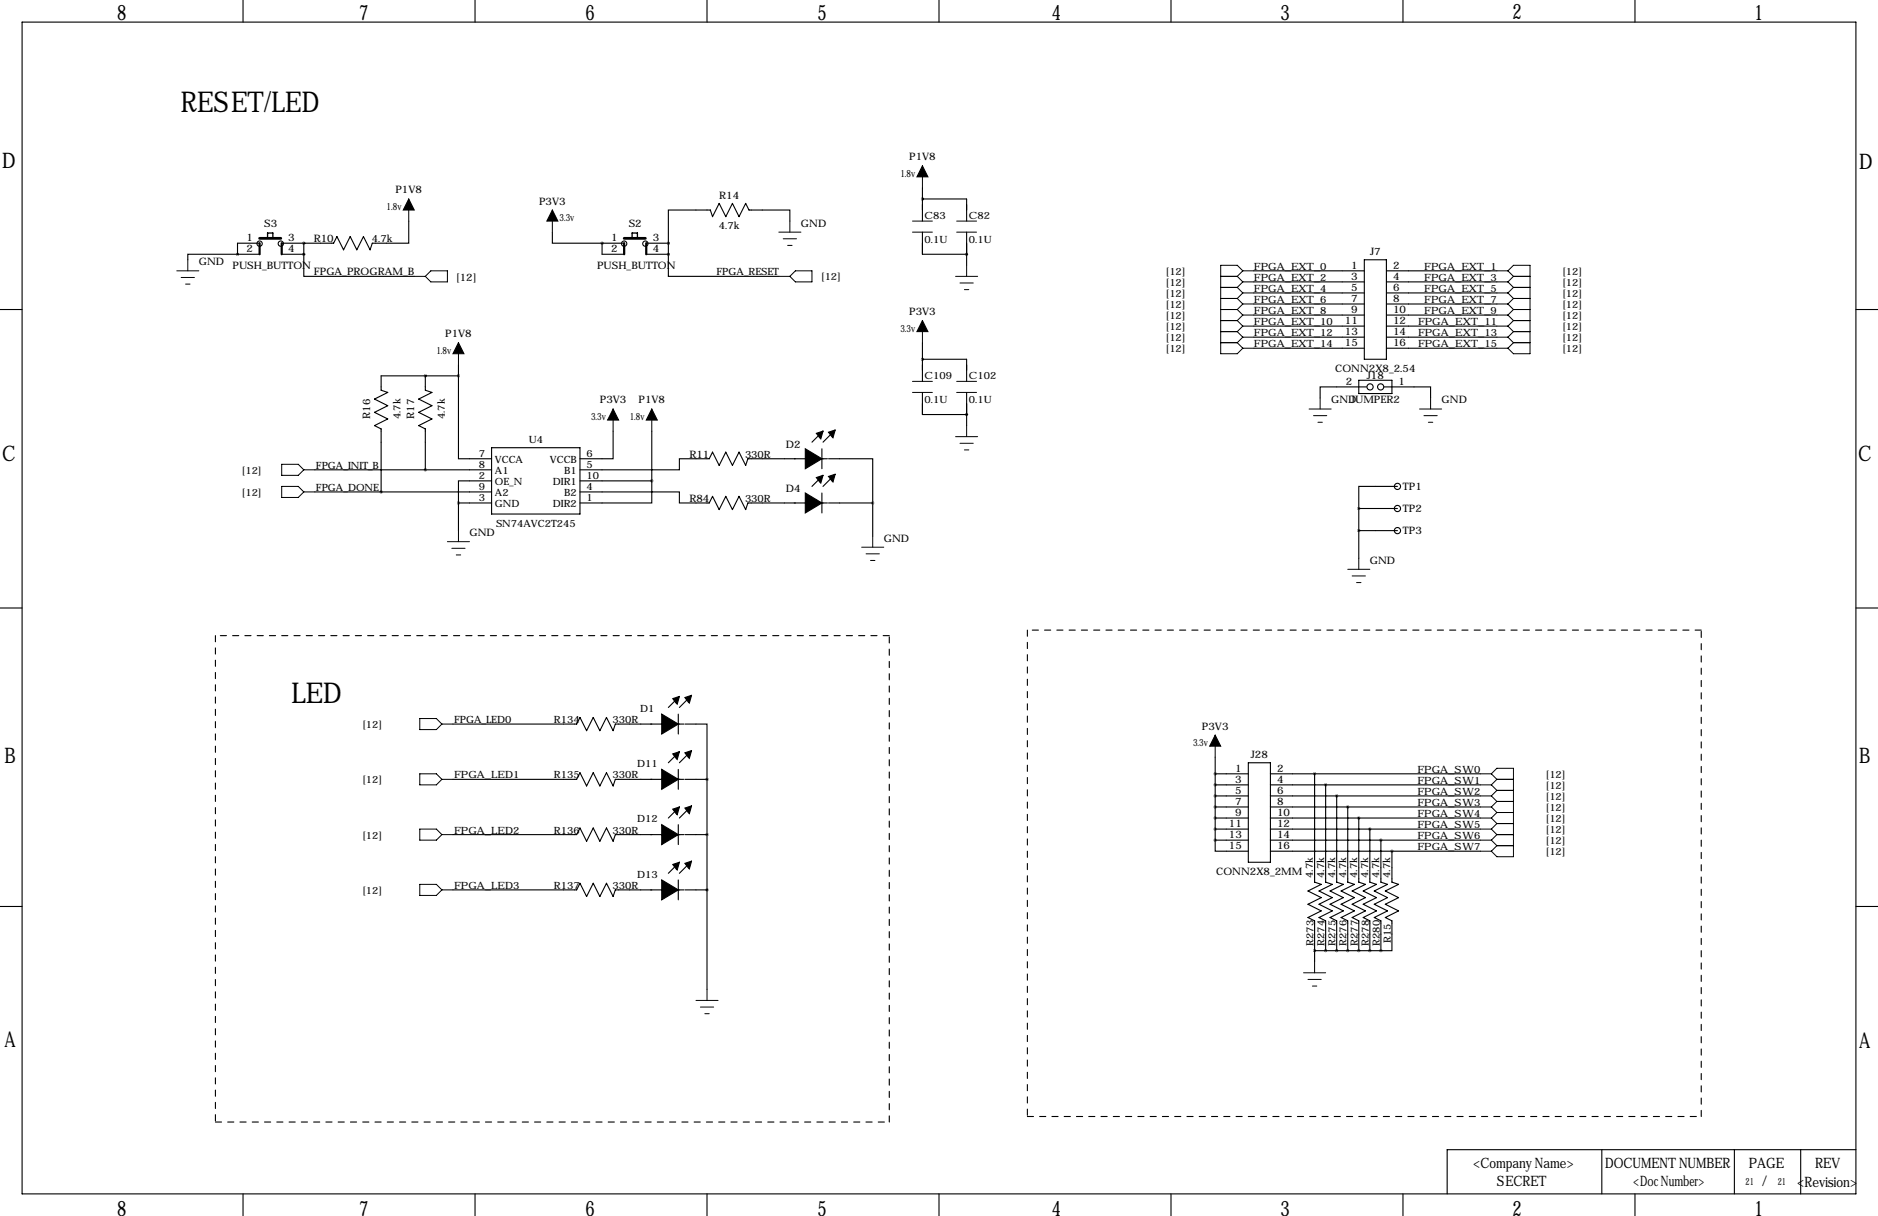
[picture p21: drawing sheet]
<svg xmlns="http://www.w3.org/2000/svg" width="432mm" height="279mm" viewBox="0 0 432 279" stroke-linecap="round" stroke-linejoin="round" font-family="sans-serif">
<defs><g id="words">
<g font-size="6.6">
<text x="41.6" y="25.7">RESET/LED</text>
<text x="67" y="161.6">LED</text>
</g>
<g font-size="4.9">
<text x="26.9" y="4.6">8</text>
<text x="82.5" y="4.6">7</text>
<text x="134.6" y="4.6">6</text>
<text x="188" y="4.6">5</text>
<text x="241.8" y="4.6">4</text>
<text x="294.4" y="4.6">3</text>
<text x="347.7" y="4.3">2</text>
<text x="403.4" y="4.6">1</text>
<text x=".5" y="38.6">D</text>
<text x="427.5" y="38.9">D</text>
<text x=".5" y="105.9">C</text>
<text x="427.2" y="105.9">C</text>
<text x="1" y="175.3">B</text>
<text x="427.5" y="175.3">B</text>
<text x="1" y="240.5">A</text>
<text x="427.5" y="240.8">A</text>
<text x="26.9" y="279.3">8</text>
<text x="82.5" y="279.3">7</text>
<text x="134.6" y="279.3">6</text>
<text x="188" y="279.3">5</text>
<text x="241.8" y="279.3">4</text>
<text x="294.4" y="279.3">3</text>
<text x="347.7" y="279.3">2</text>
<text x="403.4" y="279.3">1</text>
</g>
<g font-size="3.3">
<text x="338.7" y="268.3">&lt;Company Name&gt;</text>
<text x="369.1" y="268.5">DOCUMENT NUMBER</text>
<text x="402.1" y="268.5">PAGE</text>
<text x="417.3" y="268.5">REV</text>
<text x="344.2" y="272.5">SECRET</text>
<text x="375.5" y="272.5">&lt;Doc Number&gt;</text>
<text x="405.1" y="272.5">/</text>
<text x="413.2" y="272.6">&lt;Revision&gt;</text>
</g>
<g font-size="2.4">
<text x="209" y="36.8">P1V8</text>
<text x="90.9" y="44.4">P1V8</text>
<text x="124" y="47">P3V3</text>
<text x="165.4" y="45.7">R14</text>
<text x="60.8" y="52.2">S3</text>
<text x="144.6" y="52.2">S2</text>
<text x="184.1" y="52.1">GND</text>
<text x="56.7" y="55.4">1</text>
<text x="56.7" y="57.9">2</text>
<text x="66.3" y="55.4">3</text>
<text x="66.3" y="57.9">4</text>
<text x="72.1" y="55.6">R10</text>
<text x="140.5" y="55.4">1</text>
<text x="140.5" y="57.9">2</text>
<text x="150.1" y="55.4">3</text>
<text x="150.1" y="57.9">4</text>
<text x="315" y="58.7">J7</text>
<text x="45.7" y="61">GND</text>
<text x="53.5" y="61.9">PUSH_BUTTON</text>
<text x="72.2" y="63.2">FPGA_PROGRAM_B</text>
<text x="104.9" y="64.5">[12]</text>
<text x="137.3" y="61.9">PUSH_BUTTON</text>
<text x="310.7" y="61.7">1</text>
<text x="310.7" y="64.3">3</text>
<text x="320.3" y="61.7">2</text>
<text x="320.3" y="64.3">4</text>
<text x="310.7" y="66.8">5</text>
<text x="310.7" y="69.3">7</text>
<text x="310.7" y="71.9">9</text>
<text x="320.3" y="66.8">6</text>
<text x="320.3" y="69.3">8</text>
<text x="320.3" y="71.9">10</text>
<text x="102.4" y="77.5">P1V8</text>
<text x="209" y="72.4">P3V3</text>
<text x="309.2" y="74.4">11</text>
<text x="309.2" y="77">13</text>
<text x="320.3" y="74.4">12</text>
<text x="320.3" y="77">14</text>
<text x="309.2" y="79.5">15</text>
<text x="320.3" y="79.5">16</text>
<text x="307" y="85.5">CONN2X8_2.54</text>
<text x="309.4" y="88.4">2</text>
<text x="314.3" y="87.1">J18</text>
<text x="321.6" y="88.4">1</text>
<text x="137.9" y="92.7">P3V3</text>
<text x="146.8" y="92.7">P1V8</text>
<text x="306.1" y="92.7">GND</text>
<text x="310.6" y="92.7">JUMPER2</text>
<text x="331.5" y="92.7">GND</text>
<text x="85.1" y="96.3" transform="rotate(-90 85.1 96.3)">R16</text>
<text x="95.2" y="96.3" transform="rotate(-90 95.2 96.3)">R17</text>
<text x="158.5" y="105.2">R11</text>
<text x="180.7" y="102.9">D2</text>
<text x="180.7" y="113">D4</text>
<text x="322.6" y="112.5">TP1</text>
<text x="158.5" y="115.3">R84</text>
<text x="322.6" y="117.6">TP2</text>
<text x="107.9" y="123.2">GND</text>
<text x="203.2" y="124.5">GND</text>
<text x="322.6" y="122.7">TP3</text>
<text x="315" y="129.5">GND</text>
<text x="276.4" y="167.6">P3V3</text>
<text x="284" y="177.3">1</text>
<text x="284" y="179.8">3</text>
<text x="287.6" y="174.2">J28</text>
<text x="293.6" y="177.3">2</text>
<text x="293.6" y="179.8">4</text>
<text x="284" y="182.4">5</text>
<text x="284" y="184.9">7</text>
<text x="293.6" y="182.4">6</text>
<text x="293.6" y="184.9">8</text>
<text x="282.5" y="190">11</text>
<text x="284" y="187.5">9</text>
<text x="293.6" y="187.5">10</text>
<text x="293.6" y="190">12</text>
<text x="282.5" y="192.5">13</text>
<text x="282.5" y="195.1">15</text>
<text x="293.6" y="192.5">14</text>
<text x="293.6" y="195.1">16</text>
<text x="279.7" y="201.1">CONN2X8_2MM</text>
</g>
<g font-size="2.3">
<text x="207" y="40.6">1.8v</text>
<text x="88.9" y="48.3">1.8v</text>
<text x="128.7" y="50.8">3.3v</text>
<text x="165.3" y="52.7">4.7k</text>
<text x="212.6" y="50.3">C83</text>
<text x="222.8" y="50.3">C82</text>
<text x="85.5" y="55.6">4.7k</text>
<text x="212.6" y="55.8">0.1U</text>
<text x="222.8" y="55.8">0.1U</text>
<text x="164.7" y="63.2">FPGA_RESET</text>
<text x="188.8" y="64.4">[12]</text>
<text x="268.1" y="63.1">[12]</text>
<text x="268.1" y="65.7">[12]</text>
<text x="288.3" y="62">FPGA_EXT_0</text>
<text x="288.3" y="64.5">FPGA_EXT_2</text>
<text x="327.5" y="62">FPGA_EXT_1</text>
<text x="327.5" y="64.5">FPGA_EXT_3</text>
<text x="359.3" y="63.1">[12]</text>
<text x="359.3" y="65.7">[12]</text>
<text x="268.1" y="68.2">[12]</text>
<text x="268.1" y="70.8">[12]</text>
<text x="288.3" y="67.1">FPGA_EXT_4</text>
<text x="288.3" y="69.6">FPGA_EXT_6</text>
<text x="327.5" y="67.1">FPGA_EXT_5</text>
<text x="327.5" y="69.6">FPGA_EXT_7</text>
<text x="359.3" y="68.2">[12]</text>
<text x="359.3" y="70.8">[12]</text>
<text x="207" y="76.2">3.3v</text>
<text x="268.1" y="73.3">[12]</text>
<text x="268.1" y="75.8">[12]</text>
<text x="288.3" y="72.1">FPGA_EXT_8</text>
<text x="288.3" y="74.7">FPGA_EXT_10</text>
<text x="288.3" y="77.2">FPGA_EXT_12</text>
<text x="326" y="74.7">FPGA_EXT_11</text>
<text x="326" y="77.2">FPGA_EXT_13</text>
<text x="327.5" y="72.1">FPGA_EXT_9</text>
<text x="359.3" y="75.8">[12]</text>
<text x="359.3" y="73.3">[12]</text>
<text x="100.3" y="81.3">1.8v</text>
<text x="268.1" y="78.4">[12]</text>
<text x="268.1" y="80.9">[12]</text>
<text x="288.3" y="79.8">FPGA_EXT_14</text>
<text x="326" y="79.8">FPGA_EXT_15</text>
<text x="359.3" y="78.4">[12]</text>
<text x="359.3" y="80.9">[12]</text>
<text x="212.6" y="87.1">C109</text>
<text x="222.8" y="87.1">C102</text>
<text x="212.6" y="92.6">0.1U</text>
<text x="222.8" y="92.6">0.1U</text>
<text x="92.1" y="96.3" transform="rotate(-90 92.1 96.3)">4.7k</text>
<text x="102.2" y="96.3" transform="rotate(-90 102.2 96.3)">4.7k</text>
<text x="121.6" y="101.9">U4</text>
<text x="135.9" y="96.5">3.3v</text>
<text x="144.8" y="96.5">1.8v</text>
<text x="72.6" y="107.7">FPGA_INIT_B</text>
<text x="110.1" y="104.9">7</text>
<text x="110.1" y="107.4">8</text>
<text x="113.8" y="106.4">VCCA</text>
<text x="126.4" y="106.4">VCCB</text>
<text x="134.9" y="107.4">5</text>
<text x="134.9" y="104.9">6</text>
<text x="171.3" y="105.2">330R</text>
<text x="55.6" y="108.9">[12]</text>
<text x="55.6" y="113.9">[12]</text>
<text x="72.6" y="112.8">FPGA_DONE</text>
<text x="110.1" y="110">2</text>
<text x="110.1" y="112.5">9</text>
<text x="113.8" y="111.4">OE_N</text>
<text x="113.8" y="108.9">A1</text>
<text x="113.8" y="114">A2</text>
<text x="127.1" y="111.4">DIR1</text>
<text x="129.7" y="114">B2</text>
<text x="129.7" y="108.9">B1</text>
<text x="134.9" y="112.5">4</text>
<text x="134.9" y="110">10</text>
<text x="110.1" y="115.1">3</text>
<text x="113.8" y="116.5">GND</text>
<text x="127.1" y="116.5">DIR2</text>
<text x="134.9" y="115.1">1</text>
<text x="171.3" y="115.3">330R</text>
<text x="114" y="121">SN74AVC2T245</text>
<text x="83.3" y="167.3">[12]</text>
<text x="104.4" y="166.1">FPGA_LED0</text>
<text x="127.4" y="166.1">R134</text>
<text x="140.8" y="166.1">330R</text>
<text x="147.2" y="163.6">D1</text>
<text x="274.3" y="171.4">3.3v</text>
<text x="83.3" y="180">[12]</text>
<text x="104.4" y="178.8">FPGA_LED1</text>
<text x="127.4" y="178.8">R135</text>
<text x="140.8" y="178.8">330R</text>
<text x="146.5" y="176.3">D11</text>
<text x="325.9" y="177.5">FPGA_SW0</text>
<text x="355.4" y="178.7">[12]</text>
<text x="325.9" y="180.1">FPGA_SW1</text>
<text x="325.9" y="182.6">FPGA_SW2</text>
<text x="325.9" y="185.2">FPGA_SW3</text>
<text x="355.4" y="181.2">[12]</text>
<text x="355.4" y="183.8">[12]</text>
<text x="104.4" y="191.5">FPGA_LED2</text>
<text x="127.4" y="191.5">R136</text>
<text x="140.8" y="191.5">330R</text>
<text x="146.5" y="189">D12</text>
<text x="325.9" y="187.7">FPGA_SW4</text>
<text x="325.9" y="190.2">FPGA_SW5</text>
<text x="355.4" y="186.3">[12]</text>
<text x="355.4" y="188.9">[12]</text>
<text x="355.4" y="191.4">[12]</text>
<text x="83.3" y="192.7">[12]</text>
<text x="325.9" y="192.8">FPGA_SW6</text>
<text x="325.9" y="195.3">FPGA_SW7</text>
<text x="355.4" y="193.9">[12]</text>
<text x="355.4" y="196.5">[12]</text>
<text x="146.5" y="201.7">D13</text>
<text x="301.9" y="201.8" transform="rotate(-90 301.9 201.8)">4.7k</text>
<text x="304.4" y="201.8" transform="rotate(-90 304.4 201.8)">4.7k</text>
<text x="307" y="201.8" transform="rotate(-90 307 201.8)">4.7k</text>
<text x="309.5" y="201.8" transform="rotate(-90 309.5 201.8)">4.7k</text>
<text x="312.1" y="201.8" transform="rotate(-90 312.1 201.8)">4.7k</text>
<text x="314.6" y="201.8" transform="rotate(-90 314.6 201.8)">4.7k</text>
<text x="317.1" y="201.8" transform="rotate(-90 317.1 201.8)">4.7k</text>
<text x="319.7" y="201.8" transform="rotate(-90 319.7 201.8)">4.7k</text>
<text x="83.3" y="205.4">[12]</text>
<text x="104.4" y="204.2">FPGA_LED3</text>
<text x="127.4" y="204.2">R137</text>
<text x="140.8" y="204.2">330R</text>
<text x="302" y="217.3" transform="rotate(-90 302 217.3)">R273</text>
<text x="304.5" y="217.3" transform="rotate(-90 304.5 217.3)">R274</text>
<text x="307.1" y="217.3" transform="rotate(-90 307.1 217.3)">R275</text>
<text x="309.6" y="217.3" transform="rotate(-90 309.6 217.3)">R276</text>
<text x="312.2" y="217.3" transform="rotate(-90 312.2 217.3)">R277</text>
<text x="314.7" y="217.3" transform="rotate(-90 314.7 217.3)">R278</text>
<text x="317.2" y="217.3" transform="rotate(-90 317.2 217.3)">R280</text>
<text x="319.8" y="216.6" transform="rotate(-90 319.8 216.6)">R15</text>
<text x="401.4" y="272.2">21</text>
<text x="408.7" y="272.2">21</text>
</g>
</g></defs>
<g fill="none" stroke="#000" stroke-width=".25">
<path d="M5.1 5.1h421.6v269.2h-421.6zM55.9 0v5.1M109.2 0v5.1M162.6 0v5.1M215.9 0v5.1M269.2 0v5.1M322.6 0v5.1M375.9 0v5.1M54.6 58.4h.1M54.6 58.4h-11.4v1.3M54.6 58.4h5.1M59.7 55.9h-5.1v2.5"/>
<path d="M64.8 58.4h5M69.8 55.9h.1M69.8 58.4h.1M69.8 58.4v5.1h25.4M69.8 55.9v2.5M94 50.8v5.1h-8.4l-.5 1.5-1.5-3-1.6 3-1.5-3-1.5 3-1.5-3-.8 1.5h-11.9M127 53.3v2.6h11.4M138.4 55.9h.1M138.4 55.9h5.1M138.4 55.9v2.5h5.1M148.6 55.9h5.1M148.6 58.4h5.1"/>
<path d="M153.7 55.9h.1M153.7 58.4v5.1h25.4M153.7 58.4h.1M153.7 55.9v2.5M181.6 50.8v-2.5h-9.4l-.8-1.6-1.5 3.1-1.5-3.1-1.5 3.1-1.5-3.1-1.6 3.1-.5-1.5h-9.6v7.6M212.1 45.7h.1M212.1 53.3v5.1h10.1M212.1 45.7h10.1v5.1M212.1 43.2v7.6M222.2 58.4h.1M222.2 53.3v7.7M313.7 59.7h5.1v22.8h-5.1z"/>
<path d="M0 71.1h5.1M212.1 78.7v8.9M288.3 62.2h25.4M288.3 64.8h25.4M288.3 67.3h25.4M288.3 69.8h25.4M288.3 72.4h25.4M288.3 74.9h25.4M288.3 77.5h25.4M318.8 62.2h25.4M318.8 64.8h25.4M318.8 67.3h25.4"/>
<path d="M318.8 69.8h25.4M318.8 72.4h25.4M318.8 74.9h25.4M318.8 77.5h25.4M426.7 71.1h5.1M97.8 86.4h.1M97.8 86.4v3.3l1.5 .5-3 1.5 3 1.5-3 1.5 3 1.6-3 1.5 1.5 .8v9.3M105.4 86.4v19h7.6M105.4 86.4h-17.8v3.3l1.6 .5-3.1 1.5 3.1 1.5-3.1 1.5 3.1 1.6-3.1 1.5 1.5 .8v14.4M105.4 83.8v2.6M141 99.1v6.3h-7.7M149.9 99.1v11.4"/>
<path d="M189.2 99.1l-2.5 2.5M191.8 99.1l-2.6 2.5M212.1 82.5h.1M212.1 82.5h10.1v5.1M212.1 90.2v5h10.1M222.2 95.2h.1M222.2 90.2v7.6M288.3 80h25.4M312.4 87.4h7.6v3h-7.6zM314.2 88.9h-10.7v2.5M318.3 88.9h10.6v2.5M318.8 80h25.4"/>
<path d="M72.4 113h40.6M72.4 107.9h40.6M105.4 115.6h7.6M105.4 115.6v6.3M113 110.5h-7.6v5.1M113 102.9h20.3v15.2h-20.3zM133.3 113h22.9v2.6h6.9l.7-1.6 1.6 3.1 1.5-3.1 1.5 3.1 1.5-3.1 1.5 3.1 .6-1.5h18.2M133.3 110.5h16.6M149.9 110.5v5.1h-16.6M189 103.1v4.6M189 113.3v4.6M189.2 109.2l-2.5 2.6"/>
<path d="M190.2 105.4h-18.2l-.6 1.5-1.5-3-1.5 3-1.5-3-1.5 3-1.6-3-.7 1.5h-6.9v2.5h-22.9M190.5 105.4h10.2v10.2M190.5 115.6h10.2M191.8 109.2l-2.6 2.6M200.7 115.6v7.6M312.4 116.8v11.5M312.4 116.8h8.9M321.3 111.8h-8.9v5M0 139.7h5.1M312.4 121.9h8.9M426.7 139.7h5.1M104.1 166.4h28.5l.7-1.6 1.6 3.1 1.5-3.1 1.5 3.1 1.5-3.1 1.6 3.1 .5-1.5h15.7"/>
<path d="M104.1 179.1h28.5l.7-1.6 1.6 3.1 1.5-3.1 1.5 3.1 1.5-3.1 1.6 3.1 .5-1.5h15.7M156 164.1v4.6M156 176.8v4.6M156.2 160l-2.5 2.6M156.2 172.7l-2.5 2.6M157.5 166.4h5.1v12.7M157.5 179.1h5.1M158.7 160l-2.5 2.6M158.7 172.7l-2.5 2.6M162.6 179.1v48.2M279.4 177.8h7.6M279.4 174v19"/>
<path d="M287 175.3h5.1v22.8h-5.1zM292.1 177.8h10.2M302.3 177.8v24.9l1.5 .5-3.1 1.5 3.1 1.5-3.1 1.6 3.1 1.5-3.1 1.5 1.6 .8v9.4M302.3 177.8h38.1M104.1 191.8h28.5l.7-1.6 1.6 3.1 1.5-3.1 1.5 3.1 1.5-3.1 1.6 3.1 .5-1.5h15.7M156 189.5v4.6M156.2 185.4l-2.5 2.6M156.2 198.1l-2.5 2.6M157.5 191.8h5.1M158.7 185.4l-2.5 2.6M158.7 198.1l-2.5 2.6M279.4 193v2.6h7.6"/>
<path d="M279.4 180.3h7.6M279.4 182.9h7.6M279.4 185.4h7.6M279.4 188h7.6M279.4 190.5h7.6M279.4 193h7.6M292.1 180.3h12.7M292.1 182.9h15.2M292.1 185.4h17.8M292.1 188h20.3M292.1 190.5h22.9M292.1 193h25.4"/>
<path d="M292.1 195.6h27.9M304.8 180.3v22.4l1.5 .5-3 1.5 3 1.5-3 1.6 3 1.5-3 1.5 1.5 .8v6.8M304.8 180.3h35.6M307.3 182.9v19.8l1.6 .5-3.1 1.5 3.1 1.5-3.1 1.6 3.1 1.5-3.1 1.5 1.5 .8v6.8M307.3 182.9h33.1M309.9 185.4v17.3l1.5 .5-3 1.5 3 1.5-3 1.6 3 1.5-3 1.5 1.5 .8v6.8M309.9 185.4h30.5M312.4 188v14.7l1.5 .5-3 1.5 3 1.5-3 1.6 3 1.5-3 1.5 1.5 .8v6.8M312.4 188h28M315 190.5v12.2l1.5 .5-3.1 1.5 3.1 1.5-3.1 1.6 3.1 1.5-3.1 1.5 1.6 .8v6.8M315 190.5h25.4M317.5 193v9.7l1.5 .5-3 1.5 3 1.5-3 1.6 3 1.5-3 1.5 1.5 .8v6.8"/>
<path d="M317.5 193h22.9M320 195.6v7.1l1.6 .5-3.1 1.5 3.1 1.5-3.1 1.6 3.1 1.5-3.1 1.5 1.5 .8v6.8h-2.5M320 195.6h20.4M0 208.3h5.1M104.1 204.5h28.5l.7-1.6 1.6 3.1 1.5-3.1 1.5 3.1 1.5-3.1 1.6 3.1 .5-1.5h15.7M156 202.2v4.6M157.5 204.5h5.1M302.3 218.4h15.2M426.7 208.3h5.1M55.9 274.3v5.1M109.2 274.3v5.1M162.6 274.3v5.1"/>
<path d="M215.9 274.3v5.1M269.2 274.3v5.1M322.6 274.3v5.1M368.3 264.2v10.1M375.9 274.3v5.1M398.8 264.2v10.1M414 264.2v10.1M426.7 264.2h-94v10.1"/>
<circle cx="59.7" cy="56" r=".61"/>
<circle cx="64.6" cy="56" r=".61"/>
<circle cx="143.5" cy="56" r=".61"/>
<circle cx="148.4" cy="56" r=".61"/>
<circle cx="315" cy="88.9" r=".71"/>
<circle cx="317.4" cy="88.9" r=".71"/>
<circle cx="321.3" cy="116.8" r=".71"/>
<circle cx="321.3" cy="111.8" r=".71"/>
<circle cx="321.3" cy="121.9" r=".71"/>
</g>
<path d="M49.5 146v111.8M204.5 146h-155M236.2 144.8v111.7M391.2 144.8h-155M49.5 257.8h155M204.5 257.8v-111.8M236.2 256.5h155M391.2 256.5v-111.7" fill="none" stroke="#000" stroke-width=".25" stroke-dasharray="1.4 1.4"/>
<g fill="#000" stroke="#000" stroke-width=".25">
<path d="M187.7 99.6l1.5-.5-.5 1.7zM190.5 99.3l1.5-.5-.5 1.8zM185.2 115.6h3.8l-3.8 2.3zM185.2 113.3l3.8 2.3h-3.8zM185.2 105.4h3.8l-3.8 2.3zM185.2 103.1l3.8 2.3h-3.8zM187.7 109.7l1.5-.5-.5 1.8zM190.5 109.5l1.5-.5-.5 1.7zM157.5 160.3l1.5-.5-.5 1.7zM152.1 166.4h3.9l-3.9 2.3zM152.1 164.1l3.9 2.3h-3.9zM152.1 179.1h3.9l-3.9 2.3z"/>
<path d="M152.1 176.8l3.9 2.3h-3.9zM154.7 160.5l1.5-.5-.5 1.8zM154.7 173.2l1.5-.5-.5 1.8zM157.5 173l1.5-.5-.5 1.7zM152.1 191.8h3.9l-3.9 2.3zM152.1 189.5l3.9 2.3h-3.9zM154.7 185.9l1.5-.5-.5 1.8zM154.7 198.6l1.5-.5-.5 1.8zM157.5 185.7l1.5-.5-.5 1.7zM157.5 198.4l1.5-.5-.5 1.7zM152.1 204.5h3.9l-3.9 2.3zM152.1 202.2l3.9 2.3h-3.9z"/>
</g>
<path d="M59.7 54.8h4.9M143.5 54.8h4.9" fill="none" stroke="#000" stroke-width=".63"/>
<path d="M61.5 53.5h1.2v1.3h-1.2zM145.3 53.5h1.3v1.3h-1.3z" fill="none" stroke="#000" stroke-width=".3"/>
<path d="M59.7 55.9v2.5M64.8 55.9v2.5M143.5 55.9v2.5M148.6 55.9v2.5" fill="none" stroke="#000" stroke-width=".51"/>
<g fill="none" stroke="#000" stroke-width=".23">
<path d="M212.1 38.1v5.1M43.2 59.7v2.5M94 45.7v5.1M127 48.3v5M179.1 53.3h5M180.1 54.9h3M181.1 56.4h1M181.6 50.8v2.5M209.8 50.8h4.6M209.8 53.3h4.6M220 50.8h4.5M220 53.3h4.5"/>
<path d="M40.6 62.2h5.1M41.7 63.8h3M42.7 65.3h1M95.2 63.5h2.6M99.1 62.2h3.8v2.6h-3.8l-1.3-1.3zM105.4 78.7v5.1M179.1 63.5h2.5M181.6 63.5l1.3-1.3h3.8v2.6h-3.8zM212.1 73.7v5M219.7 63.5h5.1M220.7 65h3.1M221.7 66.5h1.1"/>
<path d="M222.2 61v2.5M280.7 63.5h3.8M280.7 66h3.8M280.7 68.6h3.8M280.7 71.1h3.8M280.7 76.2h3.8M280.7 73.7h3.8M280.7 78.7h3.8M284.5 63.5l1.3 1.3M284.5 66l1.3 1.3M284.5 68.6l1.3 1.2M284.5 71.1l1.3 1.3"/>
<path d="M284.5 73.7l1.3 1.2M284.5 76.2l1.3 1.3M284.5 78.7l1.3 1.3M285.8 64.8h2.5M285.8 62.2h2.5M285.8 62.2l-1.3-1.2h-3.8v20.3h3.8l1.3-1.3M285.8 67.3h2.5M285.8 69.8h2.5M285.8 74.9h2.5M285.8 77.5h2.5M285.8 62.2l-1.3 1.3M285.8 64.8l-1.3 1.2"/>
<path d="M285.8 67.3l-1.3 1.3M285.8 69.8l-1.3 1.3M285.8 72.4h2.5M285.8 72.4l-1.3 1.3M285.8 74.9l-1.3 1.3M285.8 77.5l-1.3 1.2M344.2 64.8h2.5M344.2 62.2h2.5M344.2 67.3h2.5M344.2 69.8h2.5M344.2 74.9h2.5M344.2 77.5h2.5"/>
<path d="M344.2 72.4h2.5M346.7 62.2l1.3 1.3M346.7 62.2l1.3-1.2h3.8v20.3h-3.8l-1.3-1.3M346.7 64.8l1.3 1.2M346.7 67.3l1.3 1.3M346.7 69.8l1.3 1.3M346.7 74.9l1.3 1.3M346.7 77.5l1.3 1.2M346.7 72.4l1.3 1.3M348 63.5h3.8M348 66h3.8M348 63.5l-1.3 1.3"/>
<path d="M348 68.6h3.8M348 66l-1.3 1.3M348 71.1h3.8M348 68.6l-1.3 1.2M348 76.2h3.8M348 73.7h3.8M348 73.7l-1.3 1.2M348 78.7h3.8M348 76.2l-1.3 1.3M348 78.7l-1.3 1.3M348 71.1l-1.3 1.3M141 94v5.1"/>
<path d="M149.9 94v5.1M209.8 87.6h4.6M209.8 90.2h4.6M220 87.6h4.5M220 90.2h4.5M222.2 97.8v2.5M285.8 80h2.5M301 94h5.1M302 95.5h3.1M303 97h1M303.5 91.4v2.6M326.4 94h5.1"/>
<path d="M327.4 95.5h3.1M328.4 97h1M328.9 91.4v2.6M344.2 80h2.5M64.8 106.7h3.8l1.2 1.2-1.2 1.3h-3.8zM64.8 111.8h3.8l1.2 1.2-1.2 1.3h-3.8zM69.8 107.9h2.6M69.8 113h2.6M219.7 100.3h5.1M220.7 101.9h3.1M221.7 103.4h1.1M102.9 124.5h5"/>
<path d="M103.9 126h3M104.9 127.5h1M105.4 121.9v2.6M198.1 125.7h5.1M199.1 127.3h3.1M200.2 128.8h1M200.7 123.2v2.5M309.9 130.8h5.1M310.9 132.3h3M311.9 133.9h1M312.4 128.3v2.5M96.5 165.1h3.8l1.3 1.3-1.3 1.2h-3.8z"/>
<path d="M96.5 177.8h3.8l1.3 1.3-1.3 1.2h-3.8zM101.6 166.4h2.5M101.6 179.1h2.5M279.4 168.9v5.1M340.4 177.8h2.5M342.9 177.8l1.3 1.3M342.9 177.8l1.3-1.3h3.8v20.3h-3.8l-1.3-1.2M344.2 179.1h3.8M344.2 179.1l-1.3 1.2M96.5 190.5h3.8l1.3 1.3-1.3 1.2h-3.8zM101.6 191.8h2.5M340.4 180.3h2.5"/>
<path d="M340.4 190.5h2.5M340.4 193h2.5M340.4 182.9h2.5M340.4 185.4h2.5M340.4 188h2.5M340.4 195.6h2.5M342.9 180.3l1.3 1.3M342.9 182.9l1.3 1.2M342.9 185.4l1.3 1.3M342.9 188l1.3 1.2M342.9 190.5l1.3 1.3M342.9 193l1.3 1.3"/>
<path d="M344.2 191.8h3.8M344.2 181.6h3.8M344.2 184.1h3.8M344.2 181.6l-1.3 1.3M344.2 186.7h3.8M344.2 184.1l-1.3 1.3M344.2 189.2h3.8M344.2 186.7l-1.3 1.3M344.2 189.2l-1.3 1.3M344.2 194.3h3.8M344.2 191.8l-1.3 1.2M344.2 194.3l-1.3 1.3"/>
<path d="M96.5 203.2h3.8l1.3 1.3-1.3 1.2h-3.8zM101.6 204.5h2.5M160 229.9h5.1M161 231.4h3.1M162.1 232.9h1M162.6 227.3v2.6M299.7 223.5h5.1M300.7 225h3.1M301.8 226.6h1M302.3 221v2.5"/>
</g>
<path d="M212.1 38.1l1.3 2.5h-2.6zM94 45.7l1.2 2.6h-2.5zM127 48.3l1.3 2.5h-2.6zM105.4 78.7l1.3 2.6h-2.6zM212.1 73.7l1.3 2.5h-2.6zM141 94l1.2 2.5h-2.5zM149.9 94l1.2 2.5h-2.5zM279.4 168.9l1.3 2.5h-2.6z" fill="#000" stroke="#000" stroke-width=".23"/>
<path d="M162.5 179.1a.05 .05 0 0 0 .1 0 .05 .05 0 0 0-.1 0zM162.5 191.8a.05 .05 0 0 0 .1 0 .05 .05 0 0 0-.1 0zM162.5 204.5a.05 .05 0 0 0 .1 0 .05 .05 0 0 0-.1 0zM302.2 218.4a.05 .05 0 0 0 .1 0 .05 .05 0 0 0-.1 0zM314.9 218.4a.05 .05 0 0 0 .1 0 .05 .05 0 0 0-.1 0zM307.3 218.4a.05 .05 0 0 0 .1 0 .05 .05 0 0 0-.1 0zM302.2 177.8a.05 .05 0 0 0 .1 0 .05 .05 0 0 0-.1 0zM307.3 182.9a.05 .05 0 0 0 .1 0 .05 .05 0 0 0-.1 0zM314.9 190.5a.05 .05 0 0 0 .1 0 .05 .05 0 0 0-.1 0zM320 195.6a.05 .05 0 0 0 .1 0 .05 .05 0 0 0-.1 0zM69.8 55.9a.05 .05 0 0 0 .1 0 .05 .05 0 0 0-.1 0zM69.8 58.4a.05 .05 0 0 0 .1 0 .05 .05 0 0 0-.1 0zM200.6 115.6a.05 .05 0 0 0 .1 0 .05 .05 0 0 0-.1 0zM149.8 110.5a.05 .05 0 0 0 .1 0 .05 .05 0 0 0-.1 0zM153.6 55.9a.05 .05 0 0 0 .1 0 .05 .05 0 0 0-.1 0zM138.4 55.9a.05 .05 0 0 0 .1 0 .05 .05 0 0 0-.1 0zM153.6 58.4a.05 .05 0 0 0 .1 0 .05 .05 0 0 0-.1 0zM87.6 113a.05 .05 0 0 0 .1 0 .05 .05 0 0 0-.1 0zM222.2 58.4a.05 .05 0 0 0 .1 0 .05 .05 0 0 0-.1 0zM222.2 95.3a.05 .05 0 0 0 .1 0 .05 .05 0 0 0-.1 0z" fill="#000" stroke="#000" stroke-width=".63"/>
<use href="#words"/>
</svg>
